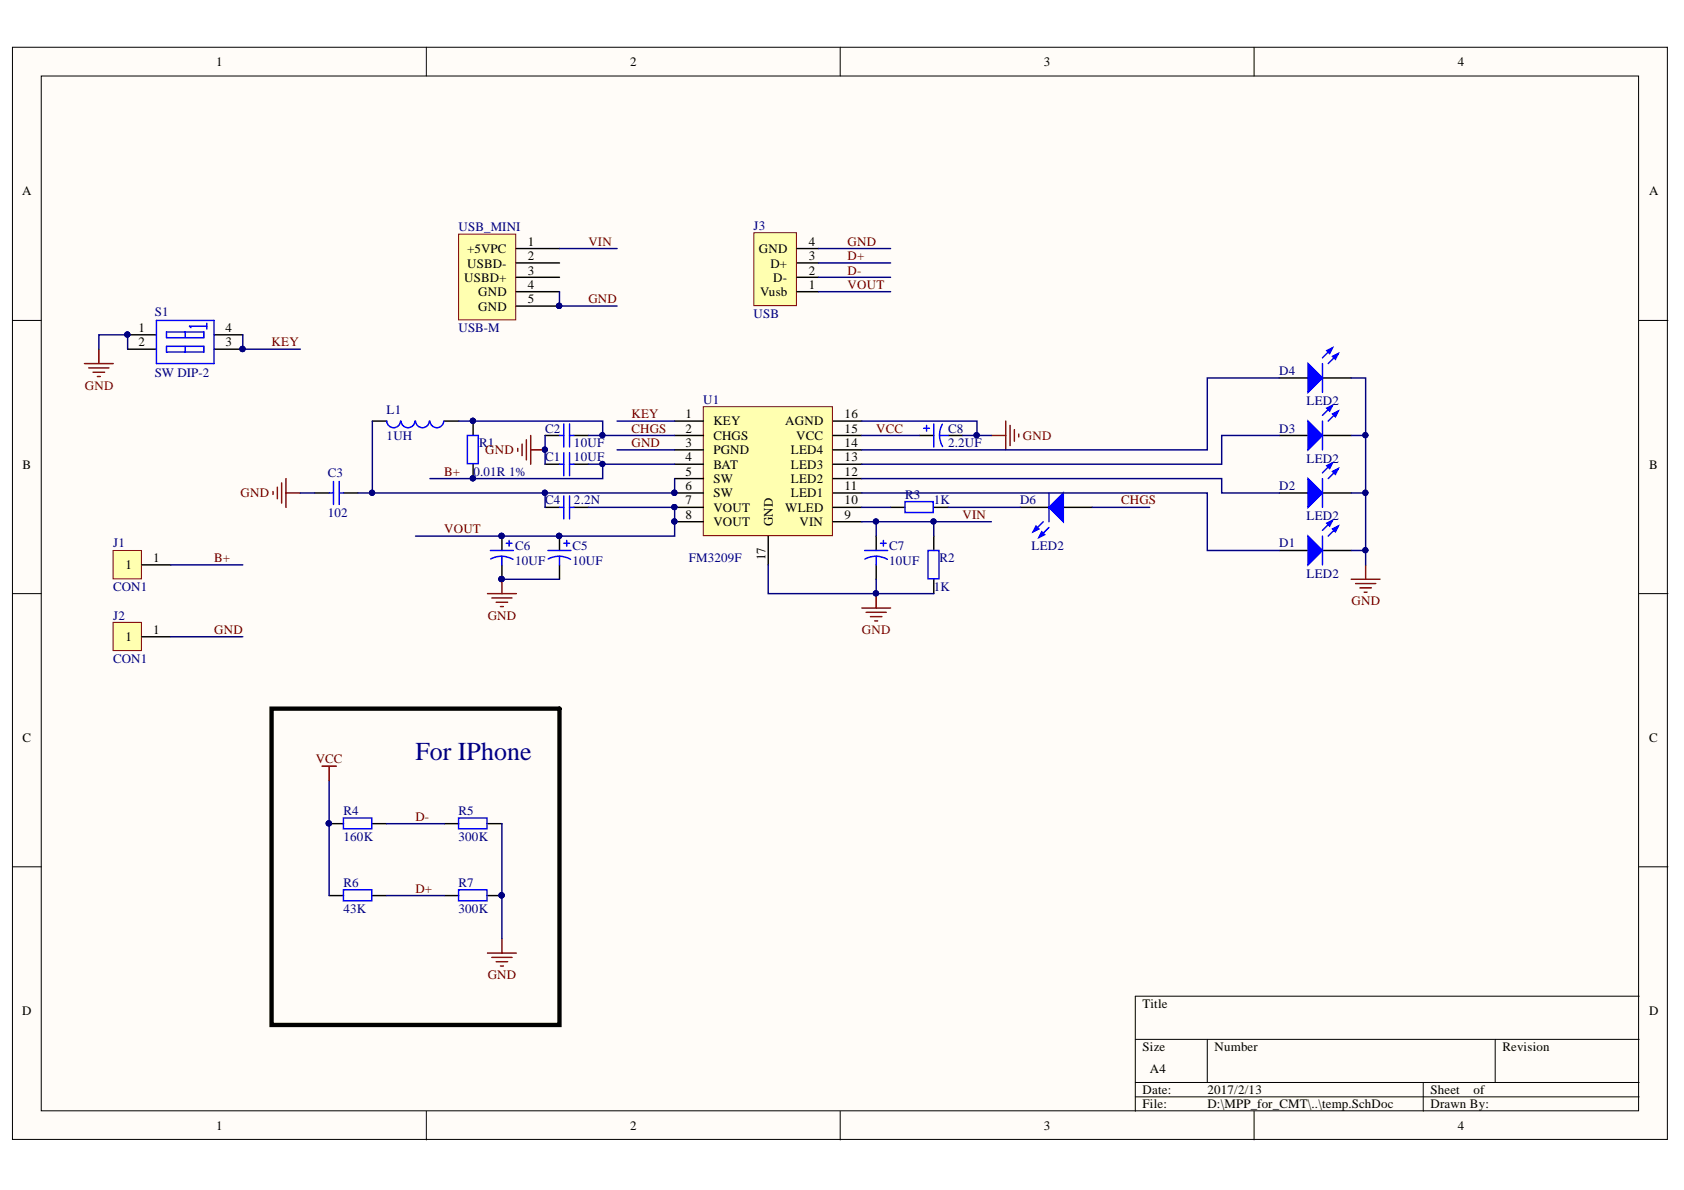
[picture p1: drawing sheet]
<svg xmlns="http://www.w3.org/2000/svg" width="297mm" height="210mm" viewBox="0 0 297 210" stroke-linecap="round" stroke-linejoin="round" font-family="sans-serif">
<defs><g id="words">
<text font-size="4.6" fill="#000080" x="73.3" y="134.1">For IPhone</text>
<g font-size="2.3">
<text x="38.1" y="11.6">1</text>
<text x="111.1" y="11.6">2</text>
<text x="184.1" y="11.6">3</text>
<text x="257.2" y="11.6">4</text>
<text x="3.9" y="34.4">A</text>
<text x="290.9" y="34.4">A</text>
<text x="82.4" y="44.7">+5VPC</text>
<text x="82.4" y="47.2">USBD-</text>
<text x="93.1" y="43.4">1</text>
<text x="93.1" y="45.9">2</text>
<text x="133.9" y="44.7">GND</text>
<text x="135.9" y="47.2">D+</text>
<text x="142.6" y="45.9">3</text>
<text x="142.6" y="43.4">4</text>
<text x="81.9" y="49.7">USBD+</text>
<text x="84.3" y="52.3">GND</text>
<text x="93.1" y="48.5">3</text>
<text x="93.1" y="51">4</text>
<text x="93.1" y="53.5">5</text>
<text x="134.1" y="52.3">Vusb</text>
<text x="136.4" y="49.7">D-</text>
<text x="142.6" y="51">1</text>
<text x="142.6" y="48.5">2</text>
<text x="24.4" y="58.6">1</text>
<text x="39.8" y="58.6">4</text>
<text x="84.3" y="54.8">GND</text>
<text x="24.4" y="61.1">2</text>
<text x="39.8" y="61.1">3</text>
<text x="120.9" y="73.8">1</text>
<text x="120.9" y="76.3">2</text>
<text x="125.8" y="75">KEY</text>
<text x="125.8" y="77.6">CHGS</text>
<text x="138.5" y="75">AGND</text>
<text x="140.5" y="77.6">VCC</text>
<text x="149" y="76.3">15</text>
<text x="149" y="73.8">16</text>
<text x="4" y="82.6">B</text>
<text x="120.9" y="78.8">3</text>
<text x="120.9" y="81.4">4</text>
<text x="120.9" y="83.9">5</text>
<text x="125.8" y="80.1">PGND</text>
<text x="125.8" y="82.6">BAT</text>
<text x="139.5" y="82.6">LED3</text>
<text x="139.5" y="80.1">LED4</text>
<text x="149" y="83.9">12</text>
<text x="149" y="81.4">13</text>
<text x="149" y="78.8">14</text>
<text x="290.9" y="82.6">B</text>
<text x="120.9" y="86.4">6</text>
<text x="120.9" y="89">7</text>
<text x="125.8" y="85.2">SW</text>
<text x="125.8" y="87.7">SW</text>
<text x="139.5" y="87.7">LED1</text>
<text x="139.5" y="85.2">LED2</text>
<text x="149" y="89">10</text>
<text x="149" y="86.4">11</text>
<text x="120.9" y="91.5">8</text>
<text x="125.8" y="90.2">VOUT</text>
<text x="125.8" y="92.8">VOUT</text>
<text x="136.3" y="92.8" transform="rotate(-90 136.3 92.8)">GND</text>
<text x="138.5" y="90.2">WLED</text>
<text x="141" y="92.8">VIN</text>
<text x="149" y="91.5">9</text>
<text x="22.1" y="100.4">1</text>
<text x="27" y="99.1">1</text>
<text x="135" y="98.9" transform="rotate(-90 135 98.9)">17</text>
<text x="22.1" y="113.1">1</text>
<text x="27" y="111.9">1</text>
<text x="4" y="130.8">C</text>
<text x="290.9" y="130.8">C</text>
<text x="3.9" y="179">D</text>
<text x="201.6" y="177.8">Title</text>
<text x="290.9" y="179">D</text>
<text x="201.6" y="185.4">Size</text>
<text x="214.2" y="185.4">Number</text>
<text x="265" y="185.4">Revision</text>
<text x="202.8" y="189.2">A4</text>
<text x="201.6" y="193">Date:</text>
<text x="201.6" y="195.5">File:</text>
<text x="213" y="193">2017/2/13</text>
<text x="213" y="195.5">D:\MPP_for_CMT\..\temp.SchDoc</text>
<text x="252.3" y="193">Sheet</text>
<text x="252.3" y="195.5">Drawn By:</text>
<text x="259.9" y="193">of</text>
<text x="38.1" y="199.3">1</text>
<text x="111.1" y="199.3">2</text>
<text x="184.1" y="199.3">3</text>
<text x="257.2" y="199.3">4</text>
</g>
<g font-size="2.3" fill="#000080">
<text x="80.9" y="40.8">USB_MINI</text>
<text x="132.9" y="40.5">J3</text>
<text x="27.3" y="55.8">S1</text>
<text x="80.9" y="58.6">USB-M</text>
<text x="132.9" y="56.1">USB</text>
<text x="27.3" y="66.4">SW DIP-2</text>
<text x="124.1" y="71.2">U1</text>
<text x="225.6" y="66.2">D4</text>
<text x="230.5" y="71.5">LED2</text>
<text x="68.2" y="73">L1</text>
<text x="68.2" y="77.6">1UH</text>
<text x="96.2" y="76.3">C2</text>
<text x="167.2" y="76.3">C8</text>
<text x="225.6" y="76.3">D3</text>
<text x="83.5" y="83.9">0.01R 1%</text>
<text x="84.5" y="78.8">R1</text>
<text x="96.2" y="81.4">C1</text>
<text x="101.2" y="81.4">10UF</text>
<text x="101.2" y="78.8">10UF</text>
<text x="167.2" y="78.8">2.2UF</text>
<text x="230.5" y="81.6">LED2</text>
<text x="57.8" y="84.2">C3</text>
<text x="96.2" y="89">C4</text>
<text x="101.2" y="89">2.2N</text>
<text x="159.6" y="88">R3</text>
<text x="164.7" y="89">1K</text>
<text x="179.9" y="89">D6</text>
<text x="225.6" y="86.4">D2</text>
<text x="57.8" y="91.3">102</text>
<text x="230.5" y="91.8">LED2</text>
<text x="19.9" y="96.6">J1</text>
<text x="90.8" y="97.1">C6</text>
<text x="90.8" y="99.6">10UF</text>
<text x="101" y="97.1">C5</text>
<text x="101" y="99.6">10UF</text>
<text x="121.5" y="99.1">FM3209F</text>
<text x="156.8" y="97.1">C7</text>
<text x="156.8" y="99.6">10UF</text>
<text x="165.7" y="99.1">R2</text>
<text x="181.9" y="97.1">LED2</text>
<text x="225.6" y="96.6">D1</text>
<text x="230.5" y="101.9">LED2</text>
<text x="19.9" y="104.3">CON1</text>
<text x="164.7" y="104.3">1K</text>
<text x="19.9" y="109.3">J2</text>
<text x="19.9" y="116.9">CON1</text>
<text x="60.6" y="143.8">R4</text>
<text x="80.9" y="143.8">R5</text>
<text x="60.6" y="148.3">160K</text>
<text x="80.9" y="148.3">300K</text>
<text x="60.6" y="156.4">R6</text>
<text x="60.6" y="161">43K</text>
<text x="80.9" y="156.4">R7</text>
<text x="80.9" y="161">300K</text>
</g>
<g font-size="2.3" fill="#800000">
<text x="103.8" y="43.4">VIN</text>
<text x="149.5" y="43.4">GND</text>
<text x="149.5" y="45.9">D+</text>
<text x="103.8" y="53.5">GND</text>
<text x="149.5" y="51">VOUT</text>
<text x="149.5" y="48.5">D-</text>
<text x="47.9" y="61.1">KEY</text>
<text x="15" y="68.7">GND</text>
<text x="111.4" y="73.8">KEY</text>
<text x="111.4" y="76.3">CHGS</text>
<text x="154.6" y="76.3">VCC</text>
<text x="180.4" y="77.6">GND</text>
<text x="78.3" y="83.9">B+</text>
<text x="85.6" y="80.1">GND</text>
<text x="111.4" y="78.8">GND</text>
<text x="42.4" y="87.7">GND</text>
<text x="197.7" y="89">CHGS</text>
<text x="78.3" y="94">VOUT</text>
<text x="169.8" y="91.5">VIN</text>
<text x="37.8" y="99.1">B+</text>
<text x="238.4" y="106.8">GND</text>
<text x="37.8" y="111.9">GND</text>
<text x="86" y="109.3">GND</text>
<text x="152" y="111.9">GND</text>
<text x="55.7" y="134.6">VCC</text>
<text x="73.3" y="144.8">D-</text>
<text x="73.3" y="157.4">D+</text>
<text x="86" y="172.7">GND</text>
</g>
</g></defs>
<g fill="#fffcf8" stroke="#000" stroke-width=".18">
<path d="M2.2 8.3h291.9v192.7h-291.9z"/>
<path d="M7.3 13.4h281.7v182.5h-281.7z"/>
</g>
<g fill="none" stroke="#000" stroke-width=".18">
<path d="M75.2 8.3v5.1M148.2 8.3v5.1M221.2 8.3v5.1M2.2 56.5h5.1M289.1 56.5h5.1M2.2 104.7h5.1M289.1 104.7h5.1M2.2 152.9h5.1M289.1 152.9h5.1M289.1 175.7h-88.8v20.3M75.2 196v5.1M148.2 196v5.1"/>
<path d="M200.3 183.3h88.8M200.3 190.9h88.8M200.3 193.5h88.8M213 183.3v7.6M221.2 196v5.1M251 190.9v5.1M263.7 183.3v7.6"/>
</g>
<path d="M124.1 71.7h22.7v22.8h-22.7z" fill="#ffffb0" stroke="#800000" stroke-width=".18"/>
<g fill="none" stroke="#000" stroke-width=".25">
<path d="M119 74.3h5.1M119 76.8h5.1M119 79.3h5.1M146.9 74.3h5.1M146.9 76.8h5.1M146.9 79.3h5.1M119 81.9h5.1M119 84.4h5.1M119 87h5.1M119 89.5h5.1M119 92h5.1M135.5 94.6v5"/>
<path d="M146.9 81.9h5.1M146.9 84.4h5.1M146.9 87h5.1M146.9 89.5h5.1M146.9 92h5.1"/>
</g>
<g fill="#000080" stroke="#000080" stroke-width=".18">
<circle cx="118.9" cy="86.9" r=".46"/>
<circle cx="119" cy="89.4" r=".46"/>
<circle cx="119" cy="92" r=".46"/>
</g>
<path d="M80.9 41.3h10.1v15.1h-10.1z" fill="#ffffb0" stroke="#800000" stroke-width=".18"/>
<g fill="none" stroke="#000" stroke-width=".25">
<path d="M22.5 59.1h5.1M37.7 59.1h5.1M91.1 43.8h7.6M91.1 46.4h7.6M91.1 48.9h7.6M91.1 51.5h7.6M91.1 54h7.6M22.5 61.6h5.1M37.7 61.6h5.1M65.7 74.3h2.5M78.4 74.3h2.5M83.5 74.3v2.5"/>
<path d="M96.1 76.8h2.6M101.2 76.8h2.6M162.2 76.8h2.5M167.2 76.8h2.6M55.5 87h2.6M60.6 87h2.5M83.5 81.9v2.5M88.5 94.6v2.5M88.5 99.6v2.6M96.1 81.9h2.6M96.1 89.5h2.6M98.7 94.6v2.5"/>
<path d="M98.7 99.6v2.6M101.2 81.9h2.6M101.2 89.5h2.6M154.6 94.6v2.5M154.6 99.6v2.6M164.7 94.6v2.5M179.9 89.5h5.1M187.6 89.5h5M164.7 102.2v2.5"/>
</g>
<g fill="#000080" stroke="#000080" stroke-width=".18">
<circle cx="98.6" cy="53.9" r=".47"/>
<circle cx="83.4" cy="74.2" r=".46"/>
<circle cx="83.4" cy="84.4" r=".46"/>
<circle cx="22.5" cy="59" r=".46"/>
<circle cx="42.8" cy="61.6" r=".46"/>
<circle cx="96.1" cy="79.3" r=".46"/>
<circle cx="106.3" cy="81.8" r=".46"/>
<circle cx="106.3" cy="76.8" r=".46"/>
<circle cx="65.6" cy="86.9" r=".46"/>
<circle cx="96.1" cy="86.9" r=".46"/>
<circle cx="118.9" cy="86.9" r=".46"/>
<circle cx="98.6" cy="94.5" r=".47"/>
<circle cx="88.5" cy="94.5" r=".47"/>
<circle cx="88.5" cy="102.1" r=".47"/>
<circle cx="119" cy="89.4" r=".46"/>
<circle cx="119" cy="92" r=".46"/>
<circle cx="154.5" cy="104.7" r=".46"/>
<circle cx="154.5" cy="92" r=".46"/>
<circle cx="164.7" cy="92" r=".46"/>
<circle cx="172.3" cy="76.8" r=".46"/>
</g>
<g fill="none" stroke="#00f" stroke-width=".25">
<path d="M27.6 56.5h10.1v7.6h-10.1zM29.4 58.6h6.6v1h-6.6zM32.7 58.6v1M36.5 57.5h-3.1l.3 .3M36.5 57v1M29.4 61.1h6.6v1h-6.6zM32.7 61.1v1M70.7 74.3a1.22 1.22 0 0 1-1.3 1.1 1.22 1.22 0 0 1-1.2-1.1M73.2 74.3a1.23 1.23 0 0 1-1.2 1.1 1.23 1.23 0 0 1-1.3-1.1M75.7 74.3a1.22 1.22 0 0 1-1.2 1.1 1.22 1.22 0 0 1-1.2-1.1M78.3 74.3a1.22 1.22 0 0 1-1.2 1.1 1.22 1.22 0 0 1-1.3-1.1M82.4 76.8h2v5h-2z"/>
<path d="M98.7 76.8h.7M99.4 74.8v4M99.4 79.9v4M100.5 74.8v4M100.5 79.9v4M100.5 76.8h.7M162.9 75.5h1M163.4 75v1.1M164.7 74.8v4M165.7 76.8h1.5M165.7 76.8l.2 1.2 .4 .8M166.2 74.8l-.3 .8-.2 1.2"/>
<path d="M58.1 87h.7M58.8 84.9v4.1M59.8 84.9v4.1M59.8 87h.8M86.5 97.1h4.1M88.5 98.1l.8 .1 1.2 .5M88.5 98.1l-.8 .1-1.2 .4M88.5 98.1v1.5M89.3 95.8h1M89.8 95.3v1M96.7 97.1h4M98.7 98.1l.8 .1 1.1 .5"/>
<path d="M98.7 98.1l-1.2 .2-.8 .3M98.7 81.9h.7M98.7 89.5h.7M98.7 98.1v1.5M99.4 87.5v4M99.4 95.8h1.1M100 95.3v1M100.5 87.5v4M100.5 81.9h.7M100.5 89.5h.7M152.5 97.1h4.1M154.6 98.1l.8 .1 1.1 .5"/>
<path d="M154.6 98.1l-.9 .1-1.1 .4M154.6 98.1v1.5M155.3 95.8h1M155.8 95.3v1M163.7 97.1h1.9v5h-1.9z"/>
</g>
<g fill="none" stroke="#800000" stroke-width=".25">
<path d="M14.9 64.1h5.1M15.7 64.9h3.5M16.4 65.7h2M17.2 66.4h.5M17.4 61.6v2.5M91.3 79.1v.5M92.1 78.3v2.1M92.8 77.6v3.5M93.6 76.8v5.1M93.6 79.3h2.5M174.9 76.8h2.5M177.4 74.3v5"/>
<path d="M178.2 75v3.6M178.9 75.8v2M179.7 76.6v.5M48.2 86.7v.5M48.9 85.9v2.1M49.7 85.2v3.5M50.4 84.4v5.1M50.4 87h2.6M86 104.7h5.1M86.8 105.5h3.5M87.5 106.2h2M88.3 107h.5"/>
<path d="M88.5 102.2v2.5M152 107.2h5.1M152.8 108h3.5M153.5 108.8h2.1M154.3 109.5h.5M154.6 104.7v2.5"/>
</g>
<g fill="none" stroke="#000080" stroke-width=".25">
<path d="M42.8 59.1v2.5h10.2M98.7 51.5v2.5h10.1M98.7 43.8h10.1M17.4 61.6v-2.5h5.1v2.5M65.7 74.3v12.7M80.9 74.3h25.4v2.5M96.1 76.8v5.1M103.8 76.8h15.2M108.8 74.3h10.2M108.8 79.3h10.2M152 74.3h20.3v2.5M152 76.8h10.2"/>
<path d="M169.8 76.8h5.1M53 87h2.5M96.1 87v2.5M103.8 81.9h15.2M103.8 89.5h15.2v5.1h-45.7M106.3 81.9v2.5h-30.5M119 84.4v2.6h-55.9M152 92h12.7v2.6M154.6 92v2.6M164.7 92h10.2M88.5 102.2h10.2M154.6 102.2v2.5h10.1"/>
</g>
<path d="M185 89.5l2.6-2.5v5z" fill="#00f"/>
<path d="M184 92l-1.8 1.8M185 89.5l2.6-2.5v5zM185 93l-1.8 1.8" fill="none" stroke="#00f" stroke-width=".25"/>
<path d="M182.7 92.8l.5 .5-1 .5z" fill="#00f"/>
<path d="M182.7 92.8l.5 .5-1 .5z" fill="none" stroke="#00f" stroke-width=".25"/>
<path d="M183.8 93.8l.5 .5-1.1 .5z" fill="#00f"/>
<path d="M183.8 93.8l.5 .5-1.1 .5zM185 87v5" fill="none" stroke="#00f" stroke-width=".25"/>
<path d="M225.6 97.1h5.1M233.3 97.1h5" fill="none" stroke="#000" stroke-width=".25"/>
<path d="M230.7 94.6l2.6 2.5-2.6 2.5z" fill="#00f"/>
<path d="M230.7 94.6l2.6 2.5-2.6 2.5zM235 91.8l-1.7 1.8M236.1 92.8l-1.8 1.8" fill="none" stroke="#00f" stroke-width=".25"/>
<path d="M235 93.3l1.1-.5-.5 1z" fill="#00f"/>
<path d="M235 93.3l1.1-.5-.5 1z" fill="none" stroke="#00f" stroke-width=".25"/>
<path d="M234 92.3l1-.5-.5 1z" fill="#00f"/>
<path d="M233.3 94.6v5M234 92.3l1-.5-.5 1z" fill="none" stroke="#00f" stroke-width=".25"/>
<path d="M225.6 87h5.1M233.3 87h5" fill="none" stroke="#000" stroke-width=".25"/>
<path d="M230.7 84.4l2.6 2.6-2.6 2.5z" fill="#00f"/>
<path d="M230.7 84.4l2.6 2.6-2.6 2.5zM235 81.6l-1.7 1.8M236.1 82.6l-1.8 1.8" fill="none" stroke="#00f" stroke-width=".25"/>
<path d="M235 83.2l1.1-.6-.5 1.1z" fill="#00f"/>
<path d="M235 83.2l1.1-.6-.5 1.1z" fill="none" stroke="#00f" stroke-width=".25"/>
<path d="M234 82.1l1-.5-.5 1z" fill="#00f"/>
<path d="M233.3 84.4v5.1M234 82.1l1-.5-.5 1z" fill="none" stroke="#00f" stroke-width=".25"/>
<path d="M225.6 76.8h5.1M233.3 76.8h5" fill="none" stroke="#000" stroke-width=".25"/>
<path d="M230.7 74.3l2.6 2.5-2.6 2.5z" fill="#00f"/>
<path d="M230.7 74.3l2.6 2.5-2.6 2.5zM235 71.5l-1.7 1.8M236.1 72.5l-1.8 1.8" fill="none" stroke="#00f" stroke-width=".25"/>
<path d="M235 73l1.1-.5-.5 1z" fill="#00f"/>
<path d="M235 73l1.1-.5-.5 1z" fill="none" stroke="#00f" stroke-width=".25"/>
<path d="M234 72l1-.5-.5 1z" fill="#00f"/>
<path d="M233.3 74.3v5M234 72l1-.5-.5 1z" fill="none" stroke="#00f" stroke-width=".25"/>
<path d="M225.6 66.7h5.1M233.3 66.7h5" fill="none" stroke="#000" stroke-width=".25"/>
<path d="M230.7 64.1l2.6 2.6-2.6 2.5z" fill="#00f"/>
<path d="M230.7 64.1l2.6 2.6-2.6 2.5zM235 61.3l-1.7 1.8M236.1 62.4l-1.8 1.7" fill="none" stroke="#00f" stroke-width=".25"/>
<path d="M235 62.9l1.1-.5-.5 1z" fill="#00f"/>
<path d="M235 62.9l1.1-.5-.5 1z" fill="none" stroke="#00f" stroke-width=".25"/>
<path d="M234 61.8l1-.5-.5 1.1z" fill="#00f"/>
<path d="M233.3 64.1v5.1M234 61.8l1-.5-.5 1.1zM159.6 88.5h5v1.9h-5z" fill="none" stroke="#00f" stroke-width=".25"/>
<path d="M157.1 89.5h2.5M164.7 89.5h2.5" fill="none" stroke="#000" stroke-width=".25"/>
<path d="M225.6 76.8h-10.1v5.1h-63.5M225.6 66.7h-12.6v12.6h-61M238.3 66.7h2.6v32.9M238.3 76.8h2.6M152 87h61v10.1h12.6M152 84.4h63.5v2.6h10.1M152 89.5h5.1M167.2 89.5h12.7M192.6 89.5h10.2M238.3 97.1h2.6M238.3 87h2.6" fill="none" stroke="#000080" stroke-width=".25"/>
<path d="M240.9 99.6v2.6M238.3 102.2h5.1M239.1 102.9h3.6M239.9 103.7h2M240.6 104.5h.5" fill="none" stroke="#800000" stroke-width=".25"/>
<g fill="#000080" stroke="#000080" stroke-width=".18">
<circle cx="240.8" cy="97.1" r=".46"/>
<circle cx="240.8" cy="86.9" r=".46"/>
<circle cx="240.8" cy="76.8" r=".46"/>
</g>
<path d="M133 41.1h7.5v12.8h-7.5z" fill="#ffffb0" stroke="#800000" stroke-width=".18"/>
<path d="M140.6 51.5h3.8M140.6 48.9h3.8M140.6 46.4h3.8M140.6 43.8h3.8" fill="none" stroke="#000" stroke-width=".25"/>
<path d="M144.4 51.5h12.7M144.4 43.8h12.7" fill="none" stroke="#000080" stroke-width=".25"/>
<path d="M19.9 97.1h5v5h-5z" fill="#ffffb0" stroke="#800000" stroke-width=".18"/>
<path d="M25.1 99.6h5" fill="none" stroke="#000" stroke-width=".25"/>
<path d="M19.9 109.8h5v5h-5z" fill="#ffffb0" stroke="#800000" stroke-width=".18"/>
<path d="M25.1 112.3h5M58.1 145.3h2.5M58.1 158h2.5M65.7 145.3h2.5M65.7 158h2.5M78.4 145.3h2.5M78.4 158h2.5M86 145.3h2.5M86 158h2.5" fill="none" stroke="#000" stroke-width=".25"/>
<path d="M144.4 48.9h12.7M144.4 46.4h12.7M30.1 99.6h12.7M135.5 99.6v5.1h19.1M30.1 112.3h12.7M58.1 137.7v20.3M68.2 145.3h10.2M68.2 158h10.2M88.5 145.3v20.3" fill="none" stroke="#000080" stroke-width=".25"/>
<g fill="#000080" stroke="#000080" stroke-width=".18">
<circle cx="154.5" cy="104.7" r=".46"/>
<circle cx="58" cy="145.2" r=".46"/>
<circle cx="88.5" cy="157.9" r=".47"/>
</g>
<path d="M60.6 144.3h5v1.9h-5zM60.6 157h5v1.9h-5zM80.9 144.3h5v1.9h-5zM80.9 157h5v1.9h-5z" fill="none" stroke="#00f" stroke-width=".25"/>
<path d="M56.8 135.1h2.5M58.1 135.1v2.6M86 168.1h5.1M86.8 168.9h3.5M87.5 169.6h2M88.3 170.4h.5M88.5 165.6v2.5" fill="none" stroke="#800000" stroke-width=".25"/>
<path d="M47.9 125h50.8v55.8h-50.8z" fill="none" stroke="#000" stroke-width=".76"/>
<use href="#words"/>
</svg>
